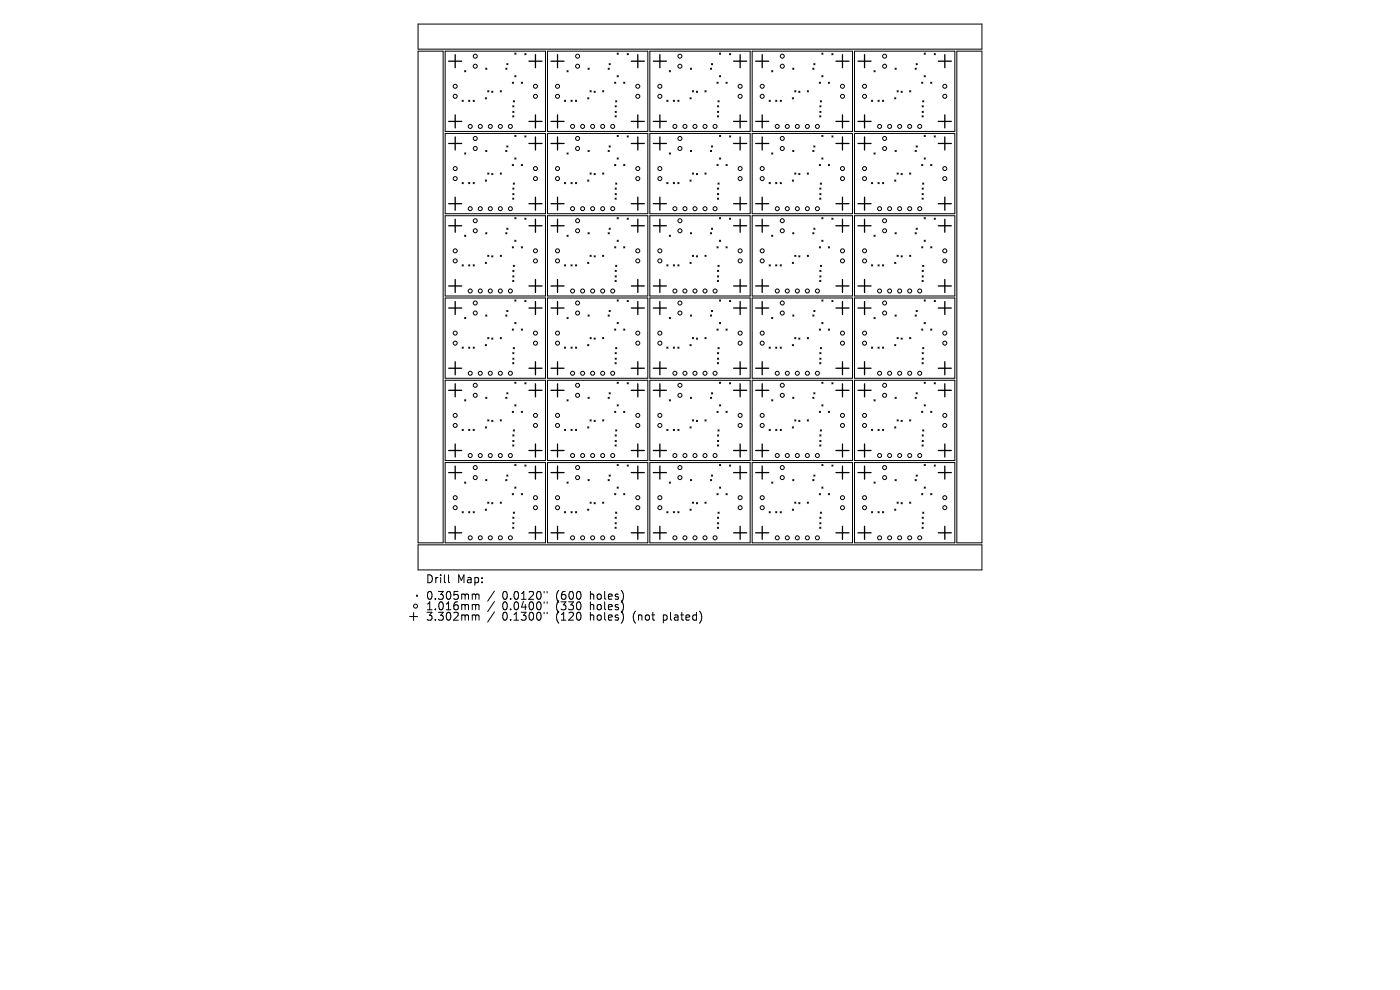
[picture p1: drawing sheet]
<svg xmlns="http://www.w3.org/2000/svg" width="297mm" height="210mm" viewBox="0 0 297 210" stroke-linecap="round" stroke-linejoin="round" font-family="sans-serif">
<defs><g id="words">
<g font-size="2.3">
<text x="90.3" y="123.9">Drill</text>
<text x="97" y="123.9">Map:</text>
<text x="90.3" y="127.5">0.305mm</text>
<text x="90.3" y="129.7">1.016mm</text>
<text x="90.3" y="131.9">3.302mm</text>
<text x="106.6" y="127.5">0.0120&quot;</text>
<text x="106.6" y="129.7">0.0400&quot;</text>
<text x="106.6" y="131.9">0.1300&quot;</text>
<text x="118.1" y="127.5">(600</text>
<text x="118.1" y="129.7">(330</text>
<text x="118.1" y="131.9">(120</text>
<text x="125.4" y="127.5">holes)</text>
<text x="125.4" y="129.7">holes)</text>
<text x="125.4" y="131.9">holes)</text>
<text x="134.7" y="131.9">(not</text>
<text x="141.2" y="131.9">plated)</text>
</g>
</g></defs>
<g fill="none" stroke="#000" stroke-width=".21">
<path d="M88.7 5.1h119.6v5.3h-119.6zM88.7 10.9h5.3v104.3h-5.3zM94.4 10.9h21.3v17h-21.3zM98.6 15l.2 .2M98.8 15l-.2 .2M103 14.5l.3 .2M103.3 14.5l-.3 .2M103.5 19.2l.2 .3M103.7 19.2l-.2 .3M104.3 19.3l.3 .3M104.6 19.3l-.3 .3M106.1 19.2l.3 .3"/>
<path d="M106.4 19.2l-.3 .3M107.3 14.5l.2 .2M107.5 13.5l.3 .2M107.5 14.5l-.2 .2M107.8 13.5l-.3 .2M108.7 17.4l.2 .3M108.9 17.4l-.2 .3M109.2 11.3l.3 .2M109.2 16l.3 .3M109.5 11.3l-.3 .2M109.5 16l-.3 .3M110.6 17.4l.2 .3"/>
<path d="M110.8 17.4l-.2 .3M111.3 11.4l.3 .2M111.6 11.4l-.3 .2M116.1 10.9h21.3v17h-21.3zM120.3 15l.2 .2M120.5 15l-.2 .2M124.7 14.5l.3 .2M125 14.5l-.3 .2M125.2 19.2l.2 .3M125.4 19.2l-.2 .3M126 19.3l.3 .3M126.3 19.3l-.3 .3"/>
<path d="M127.8 19.2l.3 .3M128.1 19.2l-.3 .3M129 14.5l.3 .2M129.2 13.5l.3 .2M129.3 14.5l-.3 .2M129.5 13.5l-.3 .2M130.4 17.4l.2 .3M130.6 17.4l-.2 .3M130.9 11.3l.3 .2M130.9 16l.3 .3M131.2 11.3l-.3 .2M131.2 16l-.3 .3"/>
<path d="M132.3 17.4l.3 .3M132.6 17.4l-.3 .3M133 11.4l.3 .2M133.3 11.4l-.3 .2M137.9 10.9h21.2v17h-21.2zM142 15l.2 .2M142.2 15l-.2 .2M146.5 14.5l.2 .2M146.7 14.5l-.2 .2M146.9 19.2l.2 .3M147.1 19.2l-.2 .3M147.7 19.3l.3 .3"/>
<path d="M148 19.3l-.3 .3M149.5 19.2l.3 .3M149.8 19.2l-.3 .3M150.7 14.5l.3 .2M150.9 13.5l.3 .2M151 14.5l-.3 .2M151.2 13.5l-.3 .2M152.1 17.4l.3 .3M152.4 17.4l-.3 .3M152.6 11.3l.3 .2M152.6 16l.3 .3M152.9 11.3l-.3 .2"/>
<path d="M152.9 16l-.3 .3M154 17.4l.3 .3M154.3 17.4l-.3 .3M154.8 11.4l.2 .2M155 11.4l-.2 .2M159.6 10.9h21.3v17h-21.3zM163.7 15l.3 .2M164 15l-.3 .2M168.2 14.5l.2 .2M168.4 14.5l-.2 .2M168.6 19.2l.2 .3M168.8 19.2l-.2 .3"/>
<path d="M169.4 19.3l.3 .3M169.7 19.3l-.3 .3M171.3 19.2l.2 .3M171.5 19.2l-.2 .3M172.4 14.5l.3 .2M172.6 13.5l.3 .2M172.7 14.5l-.3 .2M172.9 13.5l-.3 .2M173.8 17.4l.3 .3M174.1 17.4l-.3 .3M174.3 11.3l.3 .2M174.3 16l.3 .3"/>
<path d="M174.6 11.3l-.3 .2M174.6 16l-.3 .3M175.7 17.4l.3 .3M176 17.4l-.3 .3M176.5 11.4l.2 .2M176.7 11.4l-.2 .2M181.3 10.9h21.3v17h-21.3zM185.4 15l.3 .2M185.7 15l-.3 .2M189.9 14.5l.2 .2M190.1 14.5l-.2 .2M190.3 19.2l.3 .3"/>
<path d="M190.6 19.2l-.3 .3M191.2 19.3l.2 .3M191.4 19.3l-.2 .3M193 19.2l.2 .3M193.2 19.2l-.2 .3M194.1 14.5l.3 .2M194.3 13.5l.3 .2M194.4 14.5l-.3 .2M194.6 13.5l-.3 .2M195.5 17.4l.3 .3M195.8 17.4l-.3 .3M196.1 11.3l.2 .2"/>
<path d="M196.1 16l.2 .3M196.3 11.3l-.2 .2M196.3 16l-.2 .3M197.4 17.4l.3 .3M197.7 17.4l-.3 .3M198.2 11.4l.2 .2M198.4 11.4l-.2 .2M203 10.9h5.3v104.3h-5.3zM94.4 28.3h21.3v17h-21.3zM98 21.3l.3 .2M98 38.7l.3 .3M98.3 21.3l-.3 .2"/>
<path d="M98.3 38.7l-.3 .3M98.6 32.4l.2 .3M98.8 32.4l-.2 .3M99.4 21.3l.3 .2M99.4 38.7l.3 .3M99.7 21.3l-.3 .2M99.7 38.7l-.3 .3M100.4 21.3l.2 .2M100.4 38.7l.2 .3M100.6 21.3l-.2 .2M100.6 38.7l-.2 .3M103 20.7l.2 .3"/>
<path d="M103 38.2l.2 .2M103 31.9l.3 .3M103.2 20.7l-.2 .3M103.2 38.2l-.2 .2M103.3 31.9l-.3 .3M103.5 36.7l.2 .2M103.7 36.7l-.2 .2M104.3 36.8l.3 .3M104.6 36.8l-.3 .3M106.1 36.7l.3 .2M106.4 36.7l-.3 .2M107.3 31.9l.2 .3"/>
<path d="M107.5 30.9l.3 .3M107.5 31.9l-.2 .3M107.8 30.9l-.3 .3M108.7 34.9l.2 .2M108.8 24.6l.2 .2M108.8 22.4l.2 .3M108.8 23.6l.2 .3M108.8 39.9l.2 .2M108.9 21.4l.2 .2M108.9 38.8l.2 .3M108.9 34.9l-.2 .2M109 24.6l-.2 .2"/>
<path d="M109 22.4l-.2 .3M109 23.6l-.2 .3M109 39.9l-.2 .2M109.1 21.4l-.2 .2M109.1 38.8l-.2 .3M109.2 28.7l.3 .3M109.2 33.5l.3 .3M109.5 28.7l-.3 .3M109.5 33.5l-.3 .3M110.6 34.9l.2 .2M110.8 34.9l-.2 .2M111.3 28.8l.3 .3"/>
<path d="M111.6 28.8l-.3 .3M116.1 28.3h21.3v17h-21.3zM119.7 21.3l.3 .2M119.7 38.7l.3 .3M120 21.3l-.3 .2M120 38.7l-.3 .3M120.3 32.4l.2 .3M120.5 32.4l-.2 .3M121.1 21.3l.3 .2M121.1 38.7l.3 .3M121.4 21.3l-.3 .2M121.4 38.7l-.3 .3"/>
<path d="M122.1 21.3l.2 .2M122.1 38.7l.2 .3M122.3 21.3l-.2 .2M122.3 38.7l-.2 .3M124.7 20.7l.2 .3M124.7 38.2l.2 .2M124.7 31.9l.3 .3M124.9 20.7l-.2 .3M124.9 38.2l-.2 .2M125 31.9l-.3 .3M125.2 36.7l.2 .2M125.4 36.7l-.2 .2"/>
<path d="M126 36.8l.3 .3M126.3 36.8l-.3 .3M127.8 36.7l.3 .2M128.1 36.7l-.3 .2M129 31.9l.3 .3M129.2 30.9l.3 .3M129.3 31.9l-.3 .3M129.5 30.9l-.3 .3M130.4 34.9l.2 .2M130.5 24.6l.2 .2M130.5 22.4l.2 .3M130.5 23.6l.2 .3"/>
<path d="M130.5 39.9l.2 .2M130.6 21.4l.3 .2M130.6 38.8l.3 .3M130.6 34.9l-.2 .2M130.7 24.6l-.2 .2M130.7 22.4l-.2 .3M130.7 23.6l-.2 .3M130.7 39.9l-.2 .2M130.9 21.4l-.3 .2M130.9 38.8l-.3 .3M130.9 28.7l.3 .3M130.9 33.5l.3 .3"/>
<path d="M131.2 28.7l-.3 .3M131.2 33.5l-.3 .3M132.3 34.9l.3 .2M132.6 34.9l-.3 .2M133 28.8l.3 .3M133.3 28.8l-.3 .3M137.9 28.3h21.2v17h-21.2zM141.5 21.3l.2 .2M141.5 38.7l.2 .3M141.7 21.3l-.2 .2M141.7 38.7l-.2 .3M142 32.4l.2 .3"/>
<path d="M142.2 32.4l-.2 .3M142.8 21.3l.3 .2M142.8 38.7l.3 .3M143.1 21.3l-.3 .2M143.1 38.7l-.3 .3M143.8 21.3l.3 .2M143.8 38.7l.3 .3M144.1 21.3l-.3 .2M144.1 38.7l-.3 .3M146.4 20.7l.2 .3M146.4 38.2l.2 .2M146.5 31.9l.2 .3"/>
<path d="M146.6 20.7l-.2 .3M146.6 38.2l-.2 .2M146.7 31.9l-.2 .3M146.9 36.7l.2 .2M147.1 36.7l-.2 .2M147.7 36.8l.3 .3M148 36.8l-.3 .3M149.5 36.7l.3 .2M149.8 36.7l-.3 .2M150.7 31.9l.3 .3M150.9 30.9l.3 .3M151 31.9l-.3 .3"/>
<path d="M151.2 30.9l-.3 .3M152.1 34.9l.3 .2M152.2 24.6l.2 .2M152.2 22.4l.3 .3M152.2 23.6l.3 .3M152.2 39.9l.3 .2M152.3 21.4l.3 .2M152.3 38.8l.3 .3M152.4 34.9l-.3 .2M152.4 24.6l-.2 .2M152.5 22.4l-.3 .3M152.5 23.6l-.3 .3"/>
<path d="M152.5 39.9l-.3 .2M152.6 21.4l-.3 .2M152.6 38.8l-.3 .3M152.6 28.7l.3 .3M152.6 33.5l.3 .3M152.9 28.7l-.3 .3M152.9 33.5l-.3 .3M154 34.9l.3 .2M154.3 34.9l-.3 .2M154.8 28.8l.2 .3M155 28.8l-.2 .3M159.6 28.3h21.3v17h-21.3z"/>
<path d="M163.2 21.3l.2 .2M163.2 38.7l.2 .3M163.4 21.3l-.2 .2M163.4 38.7l-.2 .3M163.7 32.4l.3 .3M164 32.4l-.3 .3M164.6 21.3l.2 .2M164.6 38.7l.2 .3M164.8 21.3l-.2 .2M164.8 38.7l-.2 .3M165.5 21.3l.3 .2M165.5 38.7l.3 .3"/>
<path d="M165.8 21.3l-.3 .2M165.8 38.7l-.3 .3M168.1 20.7l.2 .3M168.1 38.2l.2 .2M168.2 31.9l.2 .3M168.3 20.7l-.2 .3M168.3 38.2l-.2 .2M168.4 31.9l-.2 .3M168.6 36.7l.2 .2M168.8 36.7l-.2 .2M169.4 36.8l.3 .3M169.7 36.8l-.3 .3"/>
<path d="M171.3 36.7l.2 .2M171.5 36.7l-.2 .2M172.4 31.9l.3 .3M172.6 30.9l.3 .3M172.7 31.9l-.3 .3M172.9 30.9l-.3 .3M173.8 34.9l.3 .2M173.9 24.6l.2 .2M173.9 22.4l.3 .3M173.9 23.6l.3 .3M173.9 39.9l.3 .2M174 21.4l.3 .2"/>
<path d="M174 38.8l.3 .3M174.1 34.9l-.3 .2M174.1 24.6l-.2 .2M174.2 22.4l-.3 .3M174.2 23.6l-.3 .3M174.2 39.9l-.3 .2M174.3 21.4l-.3 .2M174.3 38.8l-.3 .3M174.3 28.7l.3 .3M174.3 33.5l.3 .3M174.6 28.7l-.3 .3M174.6 33.5l-.3 .3"/>
<path d="M175.7 34.9l.3 .2M176 34.9l-.3 .2M176.5 28.8l.2 .3M176.7 28.8l-.2 .3M181.3 28.3h21.3v17h-21.3zM184.9 21.3l.2 .2M184.9 38.7l.2 .3M185.1 21.3l-.2 .2M185.1 38.7l-.2 .3M185.4 32.4l.3 .3M185.7 32.4l-.3 .3M186.3 21.3l.2 .2"/>
<path d="M186.3 38.7l.2 .3M186.5 21.3l-.2 .2M186.5 38.7l-.2 .3M187.2 21.3l.3 .2M187.2 38.7l.3 .3M187.5 21.3l-.3 .2M187.5 38.7l-.3 .3M189.8 20.7l.2 .3M189.8 38.2l.2 .2M189.9 31.9l.2 .3M190 20.7l-.2 .3M190 38.2l-.2 .2"/>
<path d="M190.1 31.9l-.2 .3M190.3 36.7l.3 .2M190.6 36.7l-.3 .2M191.2 36.8l.2 .3M191.4 36.8l-.2 .3M193 36.7l.2 .2M193.2 36.7l-.2 .2M194.1 31.9l.3 .3M194.3 30.9l.3 .3M194.4 31.9l-.3 .3M194.6 30.9l-.3 .3M195.5 34.9l.3 .2"/>
<path d="M195.6 24.6l.3 .2M195.6 22.4l.3 .3M195.6 23.6l.3 .3M195.6 39.9l.3 .2M195.7 21.4l.3 .2M195.7 38.8l.3 .3M195.8 34.9l-.3 .2M195.9 24.6l-.3 .2M195.9 22.4l-.3 .3M195.9 23.6l-.3 .3M195.9 39.9l-.3 .2M196 21.4l-.3 .2"/>
<path d="M196 38.8l-.3 .3M196.1 28.7l.2 .3M196.1 33.5l.2 .3M196.3 28.7l-.2 .3M196.3 33.5l-.2 .3M197.4 34.9l.3 .2M197.7 34.9l-.3 .2M198.2 28.8l.2 .3M198.4 28.8l-.2 .3M94.4 45.8h21.3v17h-21.3zM98 56.2l.3 .2M98.3 56.2l-.3 .2"/>
<path d="M98.6 49.9l.2 .2M98.8 49.9l-.2 .2M99.4 56.2l.3 .2M99.7 56.2l-.3 .2M100.4 56.2l.2 .2M100.6 56.2l-.2 .2M103 55.6l.2 .3M103 49.4l.3 .2M103.2 55.6l-.2 .3M103.3 49.4l-.3 .2M103.5 54.1l.2 .3M103.7 54.1l-.2 .3"/>
<path d="M104.3 54.3l.3 .2M104.6 54.3l-.3 .2M106.1 54.1l.3 .3M106.4 54.1l-.3 .3M107.3 49.4l.2 .2M107.5 48.4l.3 .3M107.5 49.4l-.2 .2M107.8 48.4l-.3 .3M108.7 52.3l.2 .3M108.8 42l.2 .3M108.8 59.5l.2 .2M108.8 41.1l.2 .2"/>
<path d="M108.8 57.3l.2 .3M108.8 58.5l.2 .3M108.9 56.3l.2 .2M108.9 52.3l-.2 .3M109 42l-.2 .3M109 59.5l-.2 .2M109 41.1l-.2 .2M109 57.3l-.2 .3M109 58.5l-.2 .3M109.1 56.3l-.2 .2M109.2 46.2l.3 .2M109.2 51l.3 .2"/>
<path d="M109.5 46.2l-.3 .2M109.5 51l-.3 .2M110.6 52.3l.2 .3M110.8 52.3l-.2 .3M111.3 46.3l.3 .2M111.6 46.3l-.3 .2M116.1 45.8h21.3v17h-21.3zM119.7 56.2l.3 .2M120 56.2l-.3 .2M120.3 49.9l.2 .2M120.5 49.9l-.2 .2M121.1 56.2l.3 .2"/>
<path d="M121.4 56.2l-.3 .2M122.1 56.2l.2 .2M122.3 56.2l-.2 .2M124.7 55.6l.2 .3M124.7 49.4l.3 .2M124.9 55.6l-.2 .3M125 49.4l-.3 .2M125.2 54.1l.2 .3M125.4 54.1l-.2 .3M126 54.3l.3 .2M126.3 54.3l-.3 .2M127.8 54.1l.3 .3"/>
<path d="M128.1 54.1l-.3 .3M129 49.4l.3 .2M129.2 48.4l.3 .3M129.3 49.4l-.3 .2M129.5 48.4l-.3 .3M130.4 52.3l.2 .3M130.5 42l.2 .3M130.5 59.5l.2 .2M130.5 41.1l.2 .2M130.5 57.3l.2 .3M130.5 58.5l.2 .3M130.6 56.3l.3 .2"/>
<path d="M130.6 52.3l-.2 .3M130.7 42l-.2 .3M130.7 59.5l-.2 .2M130.7 41.1l-.2 .2M130.7 57.3l-.2 .3M130.7 58.5l-.2 .3M130.9 56.3l-.3 .2M130.9 46.2l.3 .2M130.9 51l.3 .2M131.2 46.2l-.3 .2M131.2 51l-.3 .2M132.3 52.3l.3 .3"/>
<path d="M132.6 52.3l-.3 .3M133 46.3l.3 .2M133.3 46.3l-.3 .2M137.9 45.8h21.2v17h-21.2zM141.5 56.2l.2 .2M141.7 56.2l-.2 .2M142 49.9l.2 .2M142.2 49.9l-.2 .2M142.8 56.2l.3 .2M143.1 56.2l-.3 .2M143.8 56.2l.3 .2M144.1 56.2l-.3 .2"/>
<path d="M146.4 55.6l.2 .3M146.5 49.4l.2 .2M146.6 55.6l-.2 .3M146.7 49.4l-.2 .2M146.9 54.1l.2 .3M147.1 54.1l-.2 .3M147.7 54.3l.3 .2M148 54.3l-.3 .2M149.5 54.1l.3 .3M149.8 54.1l-.3 .3M150.7 49.4l.3 .2M150.9 48.4l.3 .3"/>
<path d="M151 49.4l-.3 .2M151.2 48.4l-.3 .3M152.1 52.3l.3 .3M152.2 42l.2 .3M152.2 59.5l.2 .2M152.2 41.1l.3 .2M152.2 57.3l.3 .3M152.2 58.5l.3 .3M152.3 56.3l.3 .2M152.4 52.3l-.3 .3M152.4 42l-.2 .3M152.4 59.5l-.2 .2"/>
<path d="M152.5 41.1l-.3 .2M152.5 57.3l-.3 .3M152.5 58.5l-.3 .3M152.6 56.3l-.3 .2M152.6 46.2l.3 .2M152.6 51l.3 .2M152.9 46.2l-.3 .2M152.9 51l-.3 .2M154 52.3l.3 .3M154.3 52.3l-.3 .3M154.8 46.3l.2 .2M155 46.3l-.2 .2"/>
<path d="M159.6 45.8h21.3v17h-21.3zM163.2 56.2l.2 .2M163.4 56.2l-.2 .2M163.7 49.9l.3 .2M164 49.9l-.3 .2M164.6 56.2l.2 .2M164.8 56.2l-.2 .2M165.5 56.2l.3 .2M165.8 56.2l-.3 .2M168.1 55.6l.2 .3M168.2 49.4l.2 .2M168.3 55.6l-.2 .3"/>
<path d="M168.4 49.4l-.2 .2M168.6 54.1l.2 .3M168.8 54.1l-.2 .3M169.4 54.3l.3 .2M169.7 54.3l-.3 .2M171.3 54.1l.2 .3M171.5 54.1l-.2 .3M172.4 49.4l.3 .2M172.6 48.4l.3 .3M172.7 49.4l-.3 .2M172.9 48.4l-.3 .3M173.8 52.3l.3 .3"/>
<path d="M173.9 42l.2 .3M173.9 59.5l.2 .2M173.9 41.1l.3 .2M173.9 57.3l.3 .3M173.9 58.5l.3 .3M174 56.3l.3 .2M174.1 52.3l-.3 .3M174.1 42l-.2 .3M174.1 59.5l-.2 .2M174.2 41.1l-.3 .2M174.2 57.3l-.3 .3M174.2 58.5l-.3 .3"/>
<path d="M174.3 56.3l-.3 .2M174.3 46.2l.3 .2M174.3 51l.3 .2M174.6 46.2l-.3 .2M174.6 51l-.3 .2M175.7 52.3l.3 .3M176 52.3l-.3 .3M176.5 46.3l.2 .2M176.7 46.3l-.2 .2M181.3 45.8h21.3v17h-21.3zM184.9 56.2l.2 .2M185.1 56.2l-.2 .2"/>
<path d="M185.4 49.9l.3 .2M185.7 49.9l-.3 .2M186.3 56.2l.2 .2M186.5 56.2l-.2 .2M187.2 56.2l.3 .2M187.5 56.2l-.3 .2M189.8 55.6l.2 .3M189.9 49.4l.2 .2M190 55.6l-.2 .3M190.1 49.4l-.2 .2M190.3 54.1l.3 .3M190.6 54.1l-.3 .3"/>
<path d="M191.2 54.3l.2 .2M191.4 54.3l-.2 .2M193 54.1l.2 .3M193.2 54.1l-.2 .3M194.1 49.4l.3 .2M194.3 48.4l.3 .3M194.4 49.4l-.3 .2M194.6 48.4l-.3 .3M195.5 52.3l.3 .3M195.6 42l.3 .3M195.6 59.5l.3 .2M195.6 41.1l.3 .2"/>
<path d="M195.6 57.3l.3 .3M195.6 58.5l.3 .3M195.7 56.3l.3 .2M195.8 52.3l-.3 .3M195.9 42l-.3 .3M195.9 59.5l-.3 .2M195.9 41.1l-.3 .2M195.9 57.3l-.3 .3M195.9 58.5l-.3 .3M196 56.3l-.3 .2M196.1 46.2l.2 .2M196.1 51l.2 .2"/>
<path d="M196.3 46.2l-.2 .2M196.3 51l-.2 .2M197.4 52.3l.3 .3M197.7 52.3l-.3 .3M198.2 46.3l.2 .2M198.4 46.3l-.2 .2M94.4 63.2h21.3v17h-21.3zM98 73.6l.3 .3M98.3 73.6l-.3 .3M98.6 67.3l.2 .3M98.8 67.3l-.2 .3M99.4 73.6l.3 .3"/>
<path d="M99.7 73.6l-.3 .3M100.4 73.6l.2 .3M100.6 73.6l-.2 .3M103 73.1l.2 .2M103 66.8l.3 .3M103.2 73.1l-.2 .2M103.3 66.8l-.3 .3M103.5 71.6l.2 .3M103.7 71.6l-.2 .3M104.3 71.7l.3 .3M104.6 71.7l-.3 .3M106.1 71.6l.3 .3"/>
<path d="M106.4 71.6l-.3 .3M107.3 66.8l.2 .3M107.5 65.9l.3 .2M107.5 66.8l-.2 .3M107.8 65.9l-.3 .2M108.7 69.8l.2 .2M108.8 76.9l.2 .3M108.8 74.8l.2 .2M108.8 76l.2 .2M108.9 73.7l.2 .3M108.9 69.8l-.2 .2M109 76.9l-.2 .3"/>
<path d="M109 74.8l-.2 .2M109 76l-.2 .2M109.1 73.7l-.2 .3M109.2 63.6l.3 .3M109.2 68.4l.3 .3M109.5 63.6l-.3 .3M109.5 68.4l-.3 .3M110.6 69.8l.2 .2M110.8 69.8l-.2 .2M111.3 63.7l.3 .3M111.6 63.7l-.3 .3M116.1 63.2h21.3v17h-21.3z"/>
<path d="M119.7 73.6l.3 .3M120 73.6l-.3 .3M120.3 67.3l.2 .3M120.5 67.3l-.2 .3M121.1 73.6l.3 .3M121.4 73.6l-.3 .3M122.1 73.6l.2 .3M122.3 73.6l-.2 .3M124.7 73.1l.2 .2M124.7 66.8l.3 .3M124.9 73.1l-.2 .2M125 66.8l-.3 .3"/>
<path d="M125.2 71.6l.2 .3M125.4 71.6l-.2 .3M126 71.7l.3 .3M126.3 71.7l-.3 .3M127.8 71.6l.3 .3M128.1 71.6l-.3 .3M129 66.8l.3 .3M129.2 65.9l.3 .2M129.3 66.8l-.3 .3M129.5 65.9l-.3 .2M130.4 69.8l.2 .2M130.5 76.9l.2 .3"/>
<path d="M130.5 74.8l.2 .2M130.5 76l.2 .2M130.6 73.7l.3 .3M130.6 69.8l-.2 .2M130.7 76.9l-.2 .3M130.7 74.8l-.2 .2M130.7 76l-.2 .2M130.9 73.7l-.3 .3M130.9 63.6l.3 .3M130.9 68.4l.3 .3M131.2 63.6l-.3 .3M131.2 68.4l-.3 .3"/>
<path d="M132.3 69.8l.3 .2M132.6 69.8l-.3 .2M133 63.7l.3 .3M133.3 63.7l-.3 .3M137.9 63.2h21.2v17h-21.2zM141.5 73.6l.2 .3M141.7 73.6l-.2 .3M142 67.3l.2 .3M142.2 67.3l-.2 .3M142.8 73.6l.3 .3M143.1 73.6l-.3 .3M143.8 73.6l.3 .3"/>
<path d="M144.1 73.6l-.3 .3M146.4 73.1l.2 .2M146.5 66.8l.2 .3M146.6 73.1l-.2 .2M146.7 66.8l-.2 .3M146.9 71.6l.2 .3M147.1 71.6l-.2 .3M147.7 71.7l.3 .3M148 71.7l-.3 .3M149.5 71.6l.3 .3M149.8 71.6l-.3 .3M150.7 66.8l.3 .3"/>
<path d="M150.9 65.9l.3 .2M151 66.8l-.3 .3M151.2 65.9l-.3 .2M152.1 69.8l.3 .2M152.2 76.9l.2 .3M152.2 74.8l.3 .2M152.2 76l.3 .2M152.3 73.7l.3 .3M152.4 69.8l-.3 .2M152.4 76.9l-.2 .3M152.5 74.8l-.3 .2M152.5 76l-.3 .2"/>
<path d="M152.6 73.7l-.3 .3M152.6 63.6l.3 .3M152.6 68.4l.3 .3M152.9 63.6l-.3 .3M152.9 68.4l-.3 .3M154 69.8l.3 .2M154.3 69.8l-.3 .2M154.8 63.7l.2 .3M155 63.7l-.2 .3M159.6 63.2h21.3v17h-21.3zM163.2 73.6l.2 .3M163.4 73.6l-.2 .3"/>
<path d="M163.7 67.3l.3 .3M164 67.3l-.3 .3M164.6 73.6l.2 .3M164.8 73.6l-.2 .3M165.5 73.6l.3 .3M165.8 73.6l-.3 .3M168.1 73.1l.2 .2M168.2 66.8l.2 .3M168.3 73.1l-.2 .2M168.4 66.8l-.2 .3M168.6 71.6l.2 .3M168.8 71.6l-.2 .3"/>
<path d="M169.4 71.7l.3 .3M169.7 71.7l-.3 .3M171.3 71.6l.2 .3M171.5 71.6l-.2 .3M172.4 66.8l.3 .3M172.6 65.9l.3 .2M172.7 66.8l-.3 .3M172.9 65.9l-.3 .2M173.8 69.8l.3 .2M173.9 76.9l.2 .3M173.9 74.8l.3 .2M173.9 76l.3 .2"/>
<path d="M174 73.7l.3 .3M174.1 69.8l-.3 .2M174.1 76.9l-.2 .3M174.2 74.8l-.3 .2M174.2 76l-.3 .2M174.3 73.7l-.3 .3M174.3 63.6l.3 .3M174.3 68.4l.3 .3M174.6 63.6l-.3 .3M174.6 68.4l-.3 .3M175.7 69.8l.3 .2M176 69.8l-.3 .2"/>
<path d="M176.5 63.7l.2 .3M176.7 63.7l-.2 .3M181.3 63.2h21.3v17h-21.3zM184.9 73.6l.2 .3M185.1 73.6l-.2 .3M185.4 67.3l.3 .3M185.7 67.3l-.3 .3M186.3 73.6l.2 .3M186.5 73.6l-.2 .3M187.2 73.6l.3 .3M187.5 73.6l-.3 .3M189.8 73.1l.2 .2"/>
<path d="M189.9 66.8l.2 .3M190 73.1l-.2 .2M190.1 66.8l-.2 .3M190.3 71.6l.3 .3M190.6 71.6l-.3 .3M191.2 71.7l.2 .3M191.4 71.7l-.2 .3M193 71.6l.2 .3M193.2 71.6l-.2 .3M194.1 66.8l.3 .3M194.3 65.9l.3 .2M194.4 66.8l-.3 .3"/>
<path d="M194.6 65.9l-.3 .2M195.5 69.8l.3 .2M195.6 76.9l.3 .3M195.6 74.8l.3 .2M195.6 76l.3 .2M195.7 73.7l.3 .3M195.8 69.8l-.3 .2M195.9 76.9l-.3 .3M195.9 74.8l-.3 .2M195.9 76l-.3 .2M196 73.7l-.3 .3M196.1 63.6l.2 .3"/>
<path d="M196.1 68.4l.2 .3M196.3 63.6l-.2 .3M196.3 68.4l-.2 .3M197.4 69.8l.3 .2M197.7 69.8l-.3 .2M198.2 63.7l.2 .3M198.4 63.7l-.2 .3M94.4 80.7h21.3v17h-21.3zM94.4 98.1h21.3v17.1h-21.3zM98 91.1l.3 .2M98.3 91.1l-.3 .2M98.6 84.8l.2 .3"/>
<path d="M98.8 84.8l-.2 .3M99.4 91.1l.3 .2M99.7 91.1l-.3 .2M100.4 91.1l.2 .2M100.6 91.1l-.2 .2M103 90.5l.2 .3M103 84.3l.3 .2M103.2 90.5l-.2 .3M103.3 84.3l-.3 .2M103.5 89.1l.2 .2M103.7 89.1l-.2 .2M104.3 89.2l.3 .2"/>
<path d="M104.6 89.2l-.3 .2M106.1 89.1l.3 .2M106.4 89.1l-.3 .2M107.3 84.3l.2 .2M107.5 83.3l.3 .3M107.5 84.3l-.2 .2M107.8 83.3l-.3 .3M108.7 87.2l.2 .3M108.8 94.4l.2 .2M108.8 92.2l.2 .3M108.8 93.4l.2 .3M108.9 91.2l.2 .2"/>
<path d="M108.9 87.2l-.2 .3M109 94.4l-.2 .2M109 92.2l-.2 .3M109 93.4l-.2 .3M109.1 91.2l-.2 .2M109.2 81.1l.3 .2M109.2 85.9l.3 .2M109.2 98.5l.3 .3M109.5 81.1l-.3 .2M109.5 85.9l-.3 .2M109.5 98.5l-.3 .3M110.6 87.2l.2 .3"/>
<path d="M110.8 87.2l-.2 .3M111.3 81.2l.3 .2M111.3 98.6l.3 .3M111.6 81.2l-.3 .2M111.6 98.6l-.3 .3M116.1 80.7h21.3v17h-21.3zM116.1 98.1h21.3v17.1h-21.3zM119.7 91.1l.3 .2M120 91.1l-.3 .2M120.3 84.8l.2 .3M120.5 84.8l-.2 .3M121.1 91.1l.3 .2"/>
<path d="M121.4 91.1l-.3 .2M122.1 91.1l.2 .2M122.3 91.1l-.2 .2M124.7 90.5l.2 .3M124.7 84.3l.3 .2M124.9 90.5l-.2 .3M125 84.3l-.3 .2M125.2 89.1l.2 .2M125.4 89.1l-.2 .2M126 89.2l.3 .2M126.3 89.2l-.3 .2M127.8 89.1l.3 .2"/>
<path d="M128.1 89.1l-.3 .2M129 84.3l.3 .2M129.2 83.3l.3 .3M129.3 84.3l-.3 .2M129.5 83.3l-.3 .3M130.4 87.2l.2 .3M130.5 94.4l.2 .2M130.5 92.2l.2 .3M130.5 93.4l.2 .3M130.6 91.2l.3 .2M130.6 87.2l-.2 .3M130.7 94.4l-.2 .2"/>
<path d="M130.7 92.2l-.2 .3M130.7 93.4l-.2 .3M130.9 91.2l-.3 .2M130.9 81.1l.3 .2M130.9 85.9l.3 .2M130.9 98.5l.3 .3M131.2 81.1l-.3 .2M131.2 85.9l-.3 .2M131.2 98.5l-.3 .3M132.3 87.2l.3 .3M132.6 87.2l-.3 .3M133 81.2l.3 .2"/>
<path d="M133 98.6l.3 .3M133.3 81.2l-.3 .2M133.3 98.6l-.3 .3M137.9 80.7h21.2v17h-21.2zM137.9 98.1h21.2v17.1h-21.2zM141.5 91.1l.2 .2M141.7 91.1l-.2 .2M142 84.8l.2 .3M142.2 84.8l-.2 .3M142.8 91.1l.3 .2M143.1 91.1l-.3 .2M143.8 91.1l.3 .2"/>
<path d="M144.1 91.1l-.3 .2M146.4 90.5l.2 .3M146.5 84.3l.2 .2M146.6 90.5l-.2 .3M146.7 84.3l-.2 .2M146.9 89.1l.2 .2M147.1 89.1l-.2 .2M147.7 89.2l.3 .2M148 89.2l-.3 .2M149.5 89.1l.3 .2M149.8 89.1l-.3 .2M150.7 84.3l.3 .2"/>
<path d="M150.9 83.3l.3 .3M151 84.3l-.3 .2M151.2 83.3l-.3 .3M152.1 87.2l.3 .3M152.2 94.4l.2 .2M152.2 92.2l.3 .3M152.2 93.4l.3 .3M152.3 91.2l.3 .2M152.4 87.2l-.3 .3M152.4 94.4l-.2 .2M152.5 92.2l-.3 .3M152.5 93.4l-.3 .3"/>
<path d="M152.6 91.2l-.3 .2M152.6 81.1l.3 .2M152.6 85.9l.3 .2M152.6 98.5l.3 .3M152.9 81.1l-.3 .2M152.9 85.9l-.3 .2M152.9 98.5l-.3 .3M154 87.2l.3 .3M154.3 87.2l-.3 .3M154.8 81.2l.2 .2M154.8 98.6l.2 .3M155 81.2l-.2 .2"/>
<path d="M155 98.6l-.2 .3M159.6 80.7h21.3v17h-21.3zM159.6 98.1h21.3v17.1h-21.3zM163.2 91.1l.2 .2M163.4 91.1l-.2 .2M163.7 84.8l.3 .3M164 84.8l-.3 .3M164.6 91.1l.2 .2M164.8 91.1l-.2 .2M165.5 91.1l.3 .2M165.8 91.1l-.3 .2M168.1 90.5l.2 .3"/>
<path d="M168.2 84.3l.2 .2M168.3 90.5l-.2 .3M168.4 84.3l-.2 .2M168.6 89.1l.2 .2M168.8 89.1l-.2 .2M169.4 89.2l.3 .2M169.7 89.2l-.3 .2M171.3 89.1l.2 .2M171.5 89.1l-.2 .2M172.4 84.3l.3 .2M172.6 83.3l.3 .3M172.7 84.3l-.3 .2"/>
<path d="M172.9 83.3l-.3 .3M173.8 87.2l.3 .3M173.9 94.4l.2 .2M173.9 92.2l.3 .3M173.9 93.4l.3 .3M174 91.2l.3 .2M174.1 87.2l-.3 .3M174.1 94.4l-.2 .2M174.2 92.2l-.3 .3M174.2 93.4l-.3 .3M174.3 91.2l-.3 .2M174.3 81.1l.3 .2"/>
<path d="M174.3 85.9l.3 .2M174.3 98.5l.3 .3M174.6 81.1l-.3 .2M174.6 85.9l-.3 .2M174.6 98.5l-.3 .3M175.7 87.2l.3 .3M176 87.2l-.3 .3M176.5 81.2l.2 .2M176.5 98.6l.2 .3M176.7 81.2l-.2 .2M176.7 98.6l-.2 .3M181.3 80.7h21.3v17h-21.3z"/>
<path d="M181.3 98.1h21.3v17.1h-21.3zM184.9 91.1l.2 .2M185.1 91.1l-.2 .2M185.4 84.8l.3 .3M185.7 84.8l-.3 .3M186.3 91.1l.2 .2M186.5 91.1l-.2 .2M187.2 91.1l.3 .2M187.5 91.1l-.3 .2M189.8 90.5l.2 .3M189.9 84.3l.2 .2M190 90.5l-.2 .3"/>
<path d="M190.1 84.3l-.2 .2M190.3 89.1l.3 .2M190.6 89.1l-.3 .2M191.2 89.2l.2 .2M191.4 89.2l-.2 .2M193 89.1l.2 .2M193.2 89.1l-.2 .2M194.1 84.3l.3 .2M194.3 83.3l.3 .3M194.4 84.3l-.3 .2M194.6 83.3l-.3 .3M195.5 87.2l.3 .3"/>
<path d="M195.6 94.4l.3 .2M195.6 92.2l.3 .3M195.6 93.4l.3 .3M195.7 91.2l.3 .2M195.8 87.2l-.3 .3M195.9 94.4l-.3 .2M195.9 92.2l-.3 .3M195.9 93.4l-.3 .3M196 91.2l-.3 .2M196.1 81.1l.2 .2M196.1 85.9l.2 .2M196.1 98.5l.2 .3"/>
<path d="M196.3 81.1l-.2 .2M196.3 85.9l-.2 .2M196.3 98.5l-.2 .3M197.4 87.2l.3 .3M197.7 87.2l-.3 .3M198.2 81.2l.2 .2M198.2 98.6l.2 .3M198.4 81.2l-.2 .2M198.4 98.6l-.2 .3M88.7 115.6h119.6v5.3h-119.6zM98 108.5l.3 .3M98.3 108.5l-.3 .3"/>
<path d="M98.6 102.3l.2 .2M98.8 102.3l-.2 .2M99.4 108.5l.3 .3M99.7 108.5l-.3 .3M100.4 108.5l.2 .3M100.6 108.5l-.2 .3M103 108l.2 .3M103 101.7l.3 .3M103.2 108l-.2 .3M103.3 101.7l-.3 .3M103.5 106.5l.2 .3M103.7 106.5l-.2 .3"/>
<path d="M104.3 106.6l.3 .3M104.6 106.6l-.3 .3M106.1 106.5l.3 .3M106.4 106.5l-.3 .3M107.3 101.7l.2 .3M107.5 100.8l.3 .2M107.5 101.7l-.2 .3M107.8 100.8l-.3 .2M108.7 104.7l.2 .3M108.8 111.8l.2 .3M108.8 109.7l.2 .3M108.8 110.9l.2 .2"/>
<path d="M108.9 108.6l.2 .3M108.9 104.7l-.2 .3M109 111.8l-.2 .3M109 109.7l-.2 .3M109 110.9l-.2 .2M109.1 108.6l-.2 .3M109.2 103.3l.3 .3M109.5 103.3l-.3 .3M110.6 104.7l.2 .3M110.8 104.7l-.2 .3M119.7 108.5l.3 .3M120 108.5l-.3 .3"/>
<path d="M120.3 102.3l.2 .2M120.5 102.3l-.2 .2M121.1 108.5l.3 .3M121.4 108.5l-.3 .3M122.1 108.5l.2 .3M122.3 108.5l-.2 .3M124.7 108l.2 .3M124.7 101.7l.3 .3M124.9 108l-.2 .3M125 101.7l-.3 .3M125.2 106.5l.2 .3M125.4 106.5l-.2 .3"/>
<path d="M126 106.6l.3 .3M126.3 106.6l-.3 .3M127.8 106.5l.3 .3M128.1 106.5l-.3 .3M129 101.7l.3 .3M129.2 100.8l.3 .2M129.3 101.7l-.3 .3M129.5 100.8l-.3 .2M130.4 104.7l.2 .3M130.5 111.8l.2 .3M130.5 109.7l.2 .3M130.5 110.9l.2 .2"/>
<path d="M130.6 108.6l.3 .3M130.6 104.7l-.2 .3M130.7 111.8l-.2 .3M130.7 109.7l-.2 .3M130.7 110.9l-.2 .2M130.9 108.6l-.3 .3M130.9 103.3l.3 .3M131.2 103.3l-.3 .3M132.3 104.7l.3 .3M132.6 104.7l-.3 .3M141.5 108.5l.2 .3M141.7 108.5l-.2 .3"/>
<path d="M142 102.3l.2 .2M142.2 102.3l-.2 .2M142.8 108.5l.3 .3M143.1 108.5l-.3 .3M143.8 108.5l.3 .3M144.1 108.5l-.3 .3M146.4 108l.2 .3M146.5 101.7l.2 .3M146.6 108l-.2 .3M146.7 101.7l-.2 .3M146.9 106.5l.2 .3M147.1 106.5l-.2 .3"/>
<path d="M147.7 106.6l.3 .3M148 106.6l-.3 .3M149.5 106.5l.3 .3M149.8 106.5l-.3 .3M150.7 101.7l.3 .3M150.9 100.8l.3 .2M151 101.7l-.3 .3M151.2 100.8l-.3 .2M152.1 104.7l.3 .3M152.2 111.8l.2 .3M152.2 109.7l.3 .3M152.2 110.9l.3 .2"/>
<path d="M152.3 108.6l.3 .3M152.4 104.7l-.3 .3M152.4 111.8l-.2 .3M152.5 109.7l-.3 .3M152.5 110.9l-.3 .2M152.6 108.6l-.3 .3M152.6 103.3l.3 .3M152.9 103.3l-.3 .3M154 104.7l.3 .3M154.3 104.7l-.3 .3M163.2 108.5l.2 .3M163.4 108.5l-.2 .3"/>
<path d="M163.7 102.3l.3 .2M164 102.3l-.3 .2M164.6 108.5l.2 .3M164.8 108.5l-.2 .3M165.5 108.5l.3 .3M165.8 108.5l-.3 .3M168.1 108l.2 .3M168.2 101.7l.2 .3M168.3 108l-.2 .3M168.4 101.7l-.2 .3M168.6 106.5l.2 .3M168.8 106.5l-.2 .3"/>
<path d="M169.4 106.6l.3 .3M169.7 106.6l-.3 .3M171.3 106.5l.2 .3M171.5 106.5l-.2 .3M172.4 101.7l.3 .3M172.6 100.8l.3 .2M172.7 101.7l-.3 .3M172.9 100.8l-.3 .2M173.8 104.7l.3 .3M173.9 111.8l.2 .3M173.9 109.7l.3 .3M173.9 110.9l.3 .2"/>
<path d="M174 108.6l.3 .3M174.1 104.7l-.3 .3M174.1 111.8l-.2 .3M174.2 109.7l-.3 .3M174.2 110.9l-.3 .2M174.3 108.6l-.3 .3M174.3 103.3l.3 .3M174.6 103.3l-.3 .3M175.7 104.7l.3 .3M176 104.7l-.3 .3M184.9 108.5l.2 .3M185.1 108.5l-.2 .3"/>
<path d="M185.4 102.3l.3 .2M185.7 102.3l-.3 .2M186.3 108.5l.2 .3M186.5 108.5l-.2 .3M187.2 108.5l.3 .3M187.5 108.5l-.3 .3M189.8 108l.2 .3M189.9 101.7l.2 .3M190 108l-.2 .3M190.1 101.7l-.2 .3M190.3 106.5l.3 .3M190.6 106.5l-.3 .3"/>
<path d="M191.2 106.6l.2 .3M191.4 106.6l-.2 .3M193 106.5l.2 .3M193.2 106.5l-.2 .3M194.1 101.7l.3 .3M194.3 100.8l.3 .2M194.4 101.7l-.3 .3M194.6 100.8l-.3 .2M195.5 104.7l.3 .3M195.6 111.8l.3 .3M195.6 109.7l.3 .3M195.6 110.9l.3 .2"/>
<path d="M195.7 108.6l.3 .3M195.8 104.7l-.3 .3M195.9 111.8l-.3 .3M195.9 109.7l-.3 .3M195.9 110.9l-.3 .2M196 108.6l-.3 .3M196.1 103.3l.2 .3M196.3 103.3l-.2 .3M197.4 104.7l.3 .3M197.7 104.7l-.3 .3M86.9 130.8h1.7M87.7 130v1.6"/>
<path d="M88.3 126.2l.3 .3M88.6 126.2l-.3 .3M95.2 121.9v1.5l.2 .2M100.4 126l.4 .1 .1 .2M100.4 128.2l.4 .1 .1 .2M100.4 130.4l.4 .1 .1 .2M100.9 126.3l.2-.3 .4 .1 .1 1M100.9 126.3v.8M100.9 128.5v.8M100.9 130.7v.9M100.9 128.5l.2-.3 .4 .1 .1 1M100.9 130.7l.2-.3 .4 .1 .1 1.1"/>
<path d="M104.9 125.4l-1.4 2.1M104.9 127.6l-1.4 2.1M104.9 129.8l-1.4 2.2M115.4 125.5v.3M115.4 127.7v.3M115.4 129.9v.3M116.1 125.5v.3M116.1 127.7v.3M116.1 129.9v.3"/>
<circle cx="96.6" cy="18.3" r=".43"/>
<circle cx="100.8" cy="14" r=".43"/>
<circle cx="100.8" cy="11.9" r=".43"/>
<circle cx="113.6" cy="18.3" r=".43"/>
<circle cx="118.3" cy="18.3" r=".43"/>
<circle cx="122.5" cy="11.9" r=".43"/>
<circle cx="122.5" cy="14" r=".43"/>
<circle cx="135.3" cy="18.3" r=".43"/>
<circle cx="140" cy="18.3" r=".43"/>
<circle cx="144.2" cy="11.9" r=".43"/>
<circle cx="144.2" cy="14" r=".43"/>
<circle cx="157" cy="18.3" r=".43"/>
<circle cx="161.7" cy="18.3" r=".43"/>
<circle cx="166" cy="11.9" r=".43"/>
<circle cx="166" cy="14" r=".43"/>
<circle cx="178.7" cy="18.3" r=".43"/>
<circle cx="183.4" cy="18.3" r=".43"/>
<circle cx="187.7" cy="14" r=".43"/>
<circle cx="187.7" cy="11.9" r=".43"/>
<circle cx="200.4" cy="18.3" r=".43"/>
<circle cx="96.6" cy="35.8" r=".43"/>
<circle cx="96.6" cy="20.4" r=".43"/>
<circle cx="96.6" cy="37.9" r=".43"/>
<circle cx="99.8" cy="26.8" r=".43"/>
<circle cx="100.8" cy="31.5" r=".43"/>
<circle cx="100.8" cy="29.4" r=".43"/>
<circle cx="101.9" cy="26.8" r=".43"/>
<circle cx="104" cy="26.8" r=".43"/>
<circle cx="106.1" cy="26.8" r=".43"/>
<circle cx="108.3" cy="26.8" r=".43"/>
<circle cx="113.6" cy="35.8" r=".43"/>
<circle cx="113.6" cy="20.4" r=".43"/>
<circle cx="113.6" cy="37.9" r=".43"/>
<circle cx="118.3" cy="20.4" r=".43"/>
<circle cx="118.3" cy="35.8" r=".43"/>
<circle cx="118.3" cy="37.9" r=".43"/>
<circle cx="121.5" cy="26.8" r=".43"/>
<circle cx="122.5" cy="31.5" r=".43"/>
<circle cx="122.5" cy="29.4" r=".43"/>
<circle cx="123.6" cy="26.8" r=".43"/>
<circle cx="125.7" cy="26.8" r=".43"/>
<circle cx="127.9" cy="26.8" r=".43"/>
<circle cx="130" cy="26.8" r=".43"/>
<circle cx="135.3" cy="35.8" r=".43"/>
<circle cx="135.3" cy="20.4" r=".43"/>
<circle cx="135.3" cy="37.9" r=".43"/>
<circle cx="140" cy="20.4" r=".43"/>
<circle cx="140" cy="35.8" r=".43"/>
<circle cx="140" cy="37.9" r=".43"/>
<circle cx="143.2" cy="26.8" r=".43"/>
<circle cx="144.2" cy="29.4" r=".43"/>
<circle cx="144.2" cy="31.5" r=".43"/>
<circle cx="145.3" cy="26.8" r=".43"/>
<circle cx="147.4" cy="26.8" r=".43"/>
<circle cx="149.6" cy="26.8" r=".43"/>
<circle cx="151.7" cy="26.8" r=".43"/>
<circle cx="157" cy="35.8" r=".43"/>
<circle cx="157" cy="37.9" r=".43"/>
<circle cx="157" cy="20.4" r=".43"/>
<circle cx="161.7" cy="35.8" r=".43"/>
<circle cx="161.7" cy="20.4" r=".43"/>
<circle cx="161.7" cy="37.9" r=".43"/>
<circle cx="164.9" cy="26.8" r=".43"/>
<circle cx="166" cy="29.4" r=".43"/>
<circle cx="166" cy="31.5" r=".43"/>
<circle cx="167" cy="26.8" r=".43"/>
<circle cx="169.1" cy="26.8" r=".43"/>
<circle cx="171.3" cy="26.8" r=".43"/>
<circle cx="173.4" cy="26.8" r=".43"/>
<circle cx="178.7" cy="20.4" r=".43"/>
<circle cx="178.7" cy="37.9" r=".43"/>
<circle cx="178.7" cy="35.8" r=".43"/>
<circle cx="183.4" cy="20.4" r=".43"/>
<circle cx="183.4" cy="37.9" r=".43"/>
<circle cx="183.4" cy="35.8" r=".43"/>
<circle cx="186.6" cy="26.8" r=".43"/>
<circle cx="187.7" cy="29.4" r=".43"/>
<circle cx="187.7" cy="31.5" r=".43"/>
<circle cx="188.7" cy="26.8" r=".43"/>
<circle cx="190.9" cy="26.8" r=".43"/>
<circle cx="193" cy="26.8" r=".43"/>
<circle cx="195.1" cy="26.8" r=".43"/>
<circle cx="200.4" cy="35.8" r=".43"/>
<circle cx="200.4" cy="20.4" r=".43"/>
<circle cx="200.4" cy="37.9" r=".43"/>
<circle cx="96.6" cy="53.2" r=".43"/>
<circle cx="96.6" cy="55.3" r=".43"/>
<circle cx="99.8" cy="44.3" r=".43"/>
<circle cx="100.8" cy="46.8" r=".43"/>
<circle cx="100.8" cy="49" r=".43"/>
<circle cx="101.9" cy="44.3" r=".43"/>
<circle cx="104" cy="44.3" r=".43"/>
<circle cx="106.1" cy="44.3" r=".43"/>
<circle cx="108.3" cy="44.3" r=".43"/>
<circle cx="113.6" cy="55.3" r=".43"/>
<circle cx="113.6" cy="53.2" r=".43"/>
<circle cx="118.3" cy="53.2" r=".43"/>
<circle cx="118.3" cy="55.3" r=".43"/>
<circle cx="121.5" cy="44.3" r=".43"/>
<circle cx="122.5" cy="46.8" r=".43"/>
<circle cx="122.5" cy="49" r=".43"/>
<circle cx="123.6" cy="44.3" r=".43"/>
<circle cx="125.7" cy="44.3" r=".43"/>
<circle cx="127.9" cy="44.3" r=".43"/>
<circle cx="130" cy="44.3" r=".43"/>
<circle cx="135.3" cy="55.3" r=".43"/>
<circle cx="135.3" cy="53.2" r=".43"/>
<circle cx="140" cy="55.3" r=".43"/>
<circle cx="140" cy="53.2" r=".43"/>
<circle cx="143.2" cy="44.3" r=".43"/>
<circle cx="144.2" cy="46.8" r=".43"/>
<circle cx="144.2" cy="49" r=".43"/>
<circle cx="145.3" cy="44.3" r=".43"/>
<circle cx="147.4" cy="44.3" r=".43"/>
<circle cx="149.6" cy="44.3" r=".43"/>
<circle cx="151.7" cy="44.3" r=".43"/>
<circle cx="157" cy="55.3" r=".43"/>
<circle cx="157" cy="53.2" r=".43"/>
<circle cx="161.7" cy="55.3" r=".43"/>
<circle cx="161.7" cy="53.2" r=".43"/>
<circle cx="164.9" cy="44.3" r=".43"/>
<circle cx="166" cy="46.8" r=".43"/>
<circle cx="166" cy="49" r=".43"/>
<circle cx="167" cy="44.3" r=".43"/>
<circle cx="169.1" cy="44.3" r=".43"/>
<circle cx="171.3" cy="44.3" r=".43"/>
<circle cx="173.4" cy="44.3" r=".43"/>
<circle cx="178.7" cy="53.2" r=".43"/>
<circle cx="178.7" cy="55.3" r=".43"/>
<circle cx="183.4" cy="53.2" r=".43"/>
<circle cx="183.4" cy="55.3" r=".43"/>
<circle cx="186.6" cy="44.3" r=".43"/>
<circle cx="187.7" cy="46.8" r=".43"/>
<circle cx="187.7" cy="49" r=".43"/>
<circle cx="188.7" cy="44.3" r=".43"/>
<circle cx="190.9" cy="44.3" r=".43"/>
<circle cx="193" cy="44.3" r=".43"/>
<circle cx="195.1" cy="44.3" r=".43"/>
<circle cx="200.4" cy="55.3" r=".43"/>
<circle cx="200.4" cy="53.2" r=".43"/>
<circle cx="96.6" cy="72.8" r=".43"/>
<circle cx="96.6" cy="70.7" r=".43"/>
<circle cx="99.8" cy="61.7" r=".43"/>
<circle cx="99.8" cy="79.2" r=".43"/>
<circle cx="100.8" cy="64.3" r=".43"/>
<circle cx="100.8" cy="66.4" r=".43"/>
<circle cx="101.9" cy="79.2" r=".43"/>
<circle cx="101.9" cy="61.7" r=".43"/>
<circle cx="104" cy="61.7" r=".43"/>
<circle cx="104" cy="79.2" r=".43"/>
<circle cx="106.1" cy="79.2" r=".43"/>
<circle cx="106.1" cy="61.7" r=".43"/>
<circle cx="108.3" cy="61.7" r=".43"/>
<circle cx="108.3" cy="79.2" r=".43"/>
<circle cx="113.6" cy="72.8" r=".43"/>
<circle cx="113.6" cy="70.7" r=".43"/>
<circle cx="118.3" cy="70.7" r=".43"/>
<circle cx="118.3" cy="72.8" r=".43"/>
<circle cx="121.5" cy="79.2" r=".43"/>
<circle cx="121.5" cy="61.7" r=".43"/>
<circle cx="122.5" cy="64.3" r=".43"/>
<circle cx="122.5" cy="66.4" r=".43"/>
<circle cx="123.6" cy="79.2" r=".43"/>
<circle cx="123.6" cy="61.7" r=".43"/>
<circle cx="125.7" cy="61.7" r=".43"/>
<circle cx="125.7" cy="79.2" r=".43"/>
<circle cx="127.9" cy="61.7" r=".43"/>
<circle cx="127.9" cy="79.2" r=".43"/>
<circle cx="130" cy="79.2" r=".43"/>
<circle cx="130" cy="61.7" r=".43"/>
<circle cx="135.3" cy="70.7" r=".43"/>
<circle cx="135.3" cy="72.8" r=".43"/>
<circle cx="140" cy="72.8" r=".43"/>
<circle cx="140" cy="70.7" r=".43"/>
<circle cx="143.2" cy="61.7" r=".43"/>
<circle cx="143.2" cy="79.2" r=".43"/>
<circle cx="144.2" cy="66.4" r=".43"/>
<circle cx="144.2" cy="64.3" r=".43"/>
<circle cx="145.3" cy="61.7" r=".43"/>
<circle cx="145.3" cy="79.2" r=".43"/>
<circle cx="147.4" cy="79.2" r=".43"/>
<circle cx="147.4" cy="61.7" r=".43"/>
<circle cx="149.6" cy="61.7" r=".43"/>
<circle cx="149.6" cy="79.2" r=".43"/>
<circle cx="151.7" cy="79.2" r=".43"/>
<circle cx="151.7" cy="61.7" r=".43"/>
<circle cx="157" cy="72.8" r=".43"/>
<circle cx="157" cy="70.7" r=".43"/>
<circle cx="161.7" cy="72.8" r=".43"/>
<circle cx="161.7" cy="70.7" r=".43"/>
<circle cx="164.9" cy="61.7" r=".43"/>
<circle cx="164.9" cy="79.2" r=".43"/>
<circle cx="166" cy="66.4" r=".43"/>
<circle cx="166" cy="64.3" r=".43"/>
<circle cx="167" cy="79.2" r=".43"/>
<circle cx="167" cy="61.7" r=".43"/>
<circle cx="169.1" cy="79.2" r=".43"/>
<circle cx="169.1" cy="61.7" r=".43"/>
<circle cx="171.3" cy="79.2" r=".43"/>
<circle cx="171.3" cy="61.7" r=".43"/>
<circle cx="173.4" cy="61.7" r=".43"/>
<circle cx="173.4" cy="79.2" r=".43"/>
<circle cx="178.7" cy="72.8" r=".43"/>
<circle cx="178.7" cy="70.7" r=".43"/>
<circle cx="183.4" cy="70.7" r=".43"/>
<circle cx="183.4" cy="72.8" r=".43"/>
<circle cx="186.6" cy="61.7" r=".43"/>
<circle cx="186.6" cy="79.2" r=".43"/>
<circle cx="187.7" cy="66.4" r=".43"/>
<circle cx="187.7" cy="64.3" r=".43"/>
<circle cx="188.7" cy="79.2" r=".43"/>
<circle cx="188.7" cy="61.7" r=".43"/>
<circle cx="190.9" cy="61.7" r=".43"/>
<circle cx="190.9" cy="79.2" r=".43"/>
<circle cx="193" cy="79.2" r=".43"/>
<circle cx="193" cy="61.7" r=".43"/>
<circle cx="195.1" cy="61.7" r=".43"/>
<circle cx="195.1" cy="79.2" r=".43"/>
<circle cx="200.4" cy="72.8" r=".43"/>
<circle cx="200.4" cy="70.7" r=".43"/>
<circle cx="96.6" cy="88.1" r=".43"/>
<circle cx="96.6" cy="90.2" r=".43"/>
<circle cx="99.8" cy="96.6" r=".43"/>
<circle cx="100.8" cy="83.9" r=".43"/>
<circle cx="100.8" cy="81.7" r=".43"/>
<circle cx="100.8" cy="99.2" r=".43"/>
<circle cx="101.9" cy="96.6" r=".43"/>
<circle cx="104" cy="96.6" r=".43"/>
<circle cx="106.1" cy="96.6" r=".43"/>
<circle cx="108.3" cy="96.6" r=".43"/>
<circle cx="113.6" cy="90.2" r=".43"/>
<circle cx="113.6" cy="88.1" r=".43"/>
<circle cx="118.3" cy="90.2" r=".43"/>
<circle cx="118.3" cy="88.1" r=".43"/>
<circle cx="121.5" cy="96.6" r=".43"/>
<circle cx="122.5" cy="81.7" r=".43"/>
<circle cx="122.5" cy="83.9" r=".43"/>
<circle cx="122.5" cy="99.2" r=".43"/>
<circle cx="123.6" cy="96.6" r=".43"/>
<circle cx="125.7" cy="96.6" r=".43"/>
<circle cx="127.9" cy="96.6" r=".43"/>
<circle cx="130" cy="96.6" r=".43"/>
<circle cx="135.3" cy="90.2" r=".43"/>
<circle cx="135.3" cy="88.1" r=".43"/>
<circle cx="140" cy="90.2" r=".43"/>
<circle cx="140" cy="88.1" r=".43"/>
<circle cx="143.2" cy="96.6" r=".43"/>
<circle cx="144.2" cy="81.7" r=".43"/>
<circle cx="144.2" cy="83.9" r=".43"/>
<circle cx="144.2" cy="99.2" r=".43"/>
<circle cx="145.3" cy="96.6" r=".43"/>
<circle cx="147.4" cy="96.6" r=".43"/>
<circle cx="149.6" cy="96.6" r=".43"/>
<circle cx="151.7" cy="96.6" r=".43"/>
<circle cx="157" cy="90.2" r=".43"/>
<circle cx="157" cy="88.1" r=".43"/>
<circle cx="161.7" cy="90.2" r=".43"/>
<circle cx="161.7" cy="88.1" r=".43"/>
<circle cx="164.9" cy="96.6" r=".43"/>
<circle cx="166" cy="83.9" r=".43"/>
<circle cx="166" cy="81.7" r=".43"/>
<circle cx="166" cy="99.2" r=".43"/>
<circle cx="167" cy="96.6" r=".43"/>
<circle cx="169.1" cy="96.6" r=".43"/>
<circle cx="171.3" cy="96.6" r=".43"/>
<circle cx="173.4" cy="96.6" r=".43"/>
<circle cx="178.7" cy="88.1" r=".43"/>
<circle cx="178.7" cy="90.2" r=".43"/>
<circle cx="183.4" cy="88.1" r=".43"/>
<circle cx="183.4" cy="90.2" r=".43"/>
<circle cx="186.6" cy="96.6" r=".43"/>
<circle cx="187.7" cy="83.9" r=".43"/>
<circle cx="187.7" cy="81.7" r=".43"/>
<circle cx="187.7" cy="99.2" r=".43"/>
<circle cx="188.7" cy="96.6" r=".43"/>
<circle cx="190.9" cy="96.6" r=".43"/>
<circle cx="193" cy="96.6" r=".43"/>
<circle cx="195.1" cy="96.6" r=".43"/>
<circle cx="200.4" cy="90.2" r=".43"/>
<circle cx="200.4" cy="88.1" r=".43"/>
<circle cx="96.6" cy="107.7" r=".43"/>
<circle cx="96.6" cy="105.6" r=".43"/>
<circle cx="99.8" cy="114.1" r=".43"/>
<circle cx="100.8" cy="101.3" r=".43"/>
<circle cx="101.9" cy="114.1" r=".43"/>
<circle cx="104" cy="114.1" r=".43"/>
<circle cx="106.1" cy="114.1" r=".43"/>
<circle cx="108.3" cy="114.1" r=".43"/>
<circle cx="113.6" cy="105.6" r=".43"/>
<circle cx="113.6" cy="107.7" r=".43"/>
<circle cx="118.3" cy="105.6" r=".43"/>
<circle cx="118.3" cy="107.7" r=".43"/>
<circle cx="121.5" cy="114.1" r=".43"/>
<circle cx="122.5" cy="101.3" r=".43"/>
<circle cx="123.6" cy="114.1" r=".43"/>
<circle cx="125.7" cy="114.1" r=".43"/>
<circle cx="127.9" cy="114.1" r=".43"/>
<circle cx="130" cy="114.1" r=".43"/>
<circle cx="135.3" cy="107.7" r=".43"/>
<circle cx="135.3" cy="105.6" r=".43"/>
<circle cx="140" cy="105.6" r=".43"/>
<circle cx="140" cy="107.7" r=".43"/>
<circle cx="143.2" cy="114.1" r=".43"/>
<circle cx="144.2" cy="101.3" r=".43"/>
<circle cx="145.3" cy="114.1" r=".43"/>
<circle cx="147.4" cy="114.1" r=".43"/>
<circle cx="149.6" cy="114.1" r=".43"/>
<circle cx="151.7" cy="114.1" r=".43"/>
<circle cx="157" cy="107.7" r=".43"/>
<circle cx="157" cy="105.6" r=".43"/>
<circle cx="161.7" cy="105.6" r=".43"/>
<circle cx="161.7" cy="107.7" r=".43"/>
<circle cx="164.9" cy="114.1" r=".43"/>
<circle cx="166" cy="101.3" r=".43"/>
<circle cx="167" cy="114.1" r=".43"/>
<circle cx="169.1" cy="114.1" r=".43"/>
<circle cx="171.3" cy="114.1" r=".43"/>
<circle cx="173.4" cy="114.1" r=".43"/>
<circle cx="178.7" cy="107.7" r=".43"/>
<circle cx="178.7" cy="105.6" r=".43"/>
<circle cx="183.4" cy="107.7" r=".43"/>
<circle cx="183.4" cy="105.6" r=".43"/>
<circle cx="186.6" cy="114.1" r=".43"/>
<circle cx="187.7" cy="101.3" r=".43"/>
<circle cx="188.7" cy="114.1" r=".43"/>
<circle cx="190.9" cy="114.1" r=".43"/>
<circle cx="193" cy="114.1" r=".43"/>
<circle cx="195.1" cy="114.1" r=".43"/>
<circle cx="200.4" cy="107.7" r=".43"/>
<circle cx="200.4" cy="105.6" r=".43"/>
<circle cx="88.2" cy="128.6" r=".43"/>
</g>
<g fill="none" stroke="#000" stroke-width=".28">
<path d="M95.2 13h2.7M96.6 11.6v2.8M112.2 13h2.8M113.6 11.6v2.8M116.9 13h2.8M118.3 11.6v2.8M133.9 13h2.8M135.3 11.6v2.8M138.6 13h2.8M140 11.6v2.8M155.6 13h2.8M157 11.6v2.8"/>
<path d="M160.3 13h2.8M161.7 11.6v2.8M177.3 13h2.8M178.7 11.6v2.8M182 13h2.8M183.4 11.6v2.8M199.1 13h2.7M200.4 11.6v2.8M95.2 25.8h2.7M95.2 30.4h2.7M96.6 24.4v2.7M96.6 29.1v2.7"/>
<path d="M112.2 25.8h2.8M112.2 30.4h2.8M113.6 24.4v2.7M113.6 29.1v2.7M116.9 25.8h2.8M116.9 30.4h2.8M118.3 24.4v2.7M118.3 29.1v2.7M133.9 25.8h2.8M133.9 30.4h2.8M135.3 24.4v2.7M135.3 29.1v2.7"/>
<path d="M138.6 25.8h2.8M138.6 30.4h2.8M140 24.4v2.7M140 29.1v2.7M155.6 25.8h2.8M155.6 30.4h2.8M157 24.4v2.7M157 29.1v2.7M160.3 25.8h2.8M160.3 30.4h2.8M161.7 24.4v2.7M161.7 29.1v2.7"/>
<path d="M177.3 25.8h2.8M177.3 30.4h2.8M178.7 24.4v2.7M178.7 29.1v2.7M182 25.8h2.8M182 30.4h2.8M183.4 24.4v2.7M183.4 29.1v2.7M199.1 25.8h2.7M199.1 30.4h2.7M200.4 24.4v2.7M200.4 29.1v2.7"/>
<path d="M95.2 43.2h2.7M95.2 47.9h2.7M96.6 41.8v2.8M96.6 46.5v2.8M96.6 59.3v2.7M112.2 43.2h2.8M112.2 47.9h2.8M113.6 41.8v2.8M113.6 46.5v2.8M113.6 59.3v2.7M116.9 43.2h2.8M116.9 47.9h2.8"/>
<path d="M118.3 41.8v2.8M118.3 46.5v2.8M118.3 59.3v2.7M133.9 43.2h2.8M133.9 47.9h2.8M135.3 41.8v2.8M135.3 46.5v2.8M135.3 59.3v2.7M138.6 43.2h2.8M138.6 47.9h2.8M140 41.8v2.8M140 46.5v2.8"/>
<path d="M140 59.3v2.7M155.6 43.2h2.8M155.6 47.9h2.8M157 41.8v2.8M157 46.5v2.8M157 59.3v2.7M160.3 43.2h2.8M160.3 47.9h2.8M161.7 41.8v2.8M161.7 46.5v2.8M161.7 59.3v2.7M177.3 43.2h2.8"/>
<path d="M177.3 47.9h2.8M178.7 41.8v2.8M178.7 46.5v2.8M178.7 59.3v2.7M182 43.2h2.8M182 47.9h2.8M183.4 41.8v2.8M183.4 46.5v2.8M183.4 59.3v2.7M199.1 43.2h2.7M199.1 47.9h2.7M200.4 41.8v2.8"/>
<path d="M200.4 46.5v2.8M200.4 59.3v2.7M95.2 60.7h2.7M95.2 65.3h2.7M95.2 78.1h2.7M96.6 64v2.7M96.6 76.7v2.8M112.2 60.7h2.8M112.2 65.3h2.8M112.2 78.1h2.8M113.6 64v2.7M113.6 76.7v2.8"/>
<path d="M116.9 60.7h2.8M116.9 65.3h2.8M116.9 78.1h2.8M118.3 64v2.7M118.3 76.7v2.8M133.9 60.7h2.8M133.9 65.3h2.8M133.9 78.1h2.8M135.3 64v2.7M135.3 76.7v2.8M138.6 60.7h2.8M138.6 65.3h2.8"/>
<path d="M138.6 78.1h2.8M140 64v2.7M140 76.7v2.8M155.6 60.7h2.8M155.6 65.3h2.8M155.6 78.1h2.8M157 64v2.7M157 76.7v2.8M160.3 60.7h2.8M160.3 65.3h2.8M160.3 78.1h2.8M161.7 64v2.7"/>
<path d="M161.7 76.7v2.8M177.3 60.7h2.8M177.3 65.3h2.8M177.3 78.1h2.8M178.7 64v2.7M178.7 76.7v2.8M182 60.7h2.8M182 65.3h2.8M182 78.1h2.8M183.4 64v2.7M183.4 76.7v2.8M199.1 60.7h2.7"/>
<path d="M199.1 65.3h2.7M199.1 78.1h2.7M200.4 64v2.7M200.4 76.7v2.8M95.2 82.8h2.7M95.2 95.6h2.7M96.6 81.4v2.8M96.6 94.2v2.8M96.6 98.9v2.7M112.2 82.8h2.8M112.2 95.6h2.8M113.6 81.4v2.8"/>
<path d="M113.6 94.2v2.8M113.6 98.9v2.7M116.9 82.8h2.8M116.9 95.6h2.8M118.3 81.4v2.8M118.3 94.2v2.8M118.3 98.9v2.7M133.9 82.8h2.8M133.9 95.6h2.8M135.3 81.4v2.8M135.3 94.2v2.8M135.3 98.9v2.7"/>
<path d="M138.6 82.8h2.8M138.6 95.6h2.8M140 81.4v2.8M140 94.2v2.8M140 98.9v2.7M155.6 82.8h2.8M155.6 95.6h2.8M157 81.4v2.8M157 94.2v2.8M157 98.9v2.7M160.3 82.8h2.8M160.3 95.6h2.8"/>
<path d="M161.7 81.4v2.8M161.7 94.2v2.8M161.7 98.9v2.7M177.3 82.8h2.8M177.3 95.6h2.8M178.7 81.4v2.8M178.7 94.2v2.8M178.7 98.9v2.7M182 82.8h2.8M182 95.6h2.8M183.4 81.4v2.8M183.4 94.2v2.8"/>
<path d="M183.4 98.9v2.7M199.1 82.8h2.7M199.1 95.6h2.7M200.4 81.4v2.8M200.4 94.2v2.8M200.4 98.9v2.7M95.2 100.3h2.7M95.2 113h2.7M96.6 111.6v2.8M112.2 100.3h2.8M112.2 113h2.8M113.6 111.6v2.8"/>
<path d="M116.9 100.3h2.8M116.9 113h2.8M118.3 111.6v2.8M133.9 100.3h2.8M133.9 113h2.8M135.3 111.6v2.8M138.6 100.3h2.8M138.6 113h2.8M140 111.6v2.8M155.6 100.3h2.8M155.6 113h2.8M157 111.6v2.8"/>
<path d="M160.3 100.3h2.8M160.3 113h2.8M161.7 111.6v2.8M177.3 100.3h2.8M177.3 113h2.8M178.7 111.6v2.8M182 100.3h2.8M182 113h2.8M183.4 111.6v2.8M199.1 100.3h2.7M199.1 113h2.7M200.4 111.6v2.8"/>
</g>
<use href="#words"/>
</svg>
